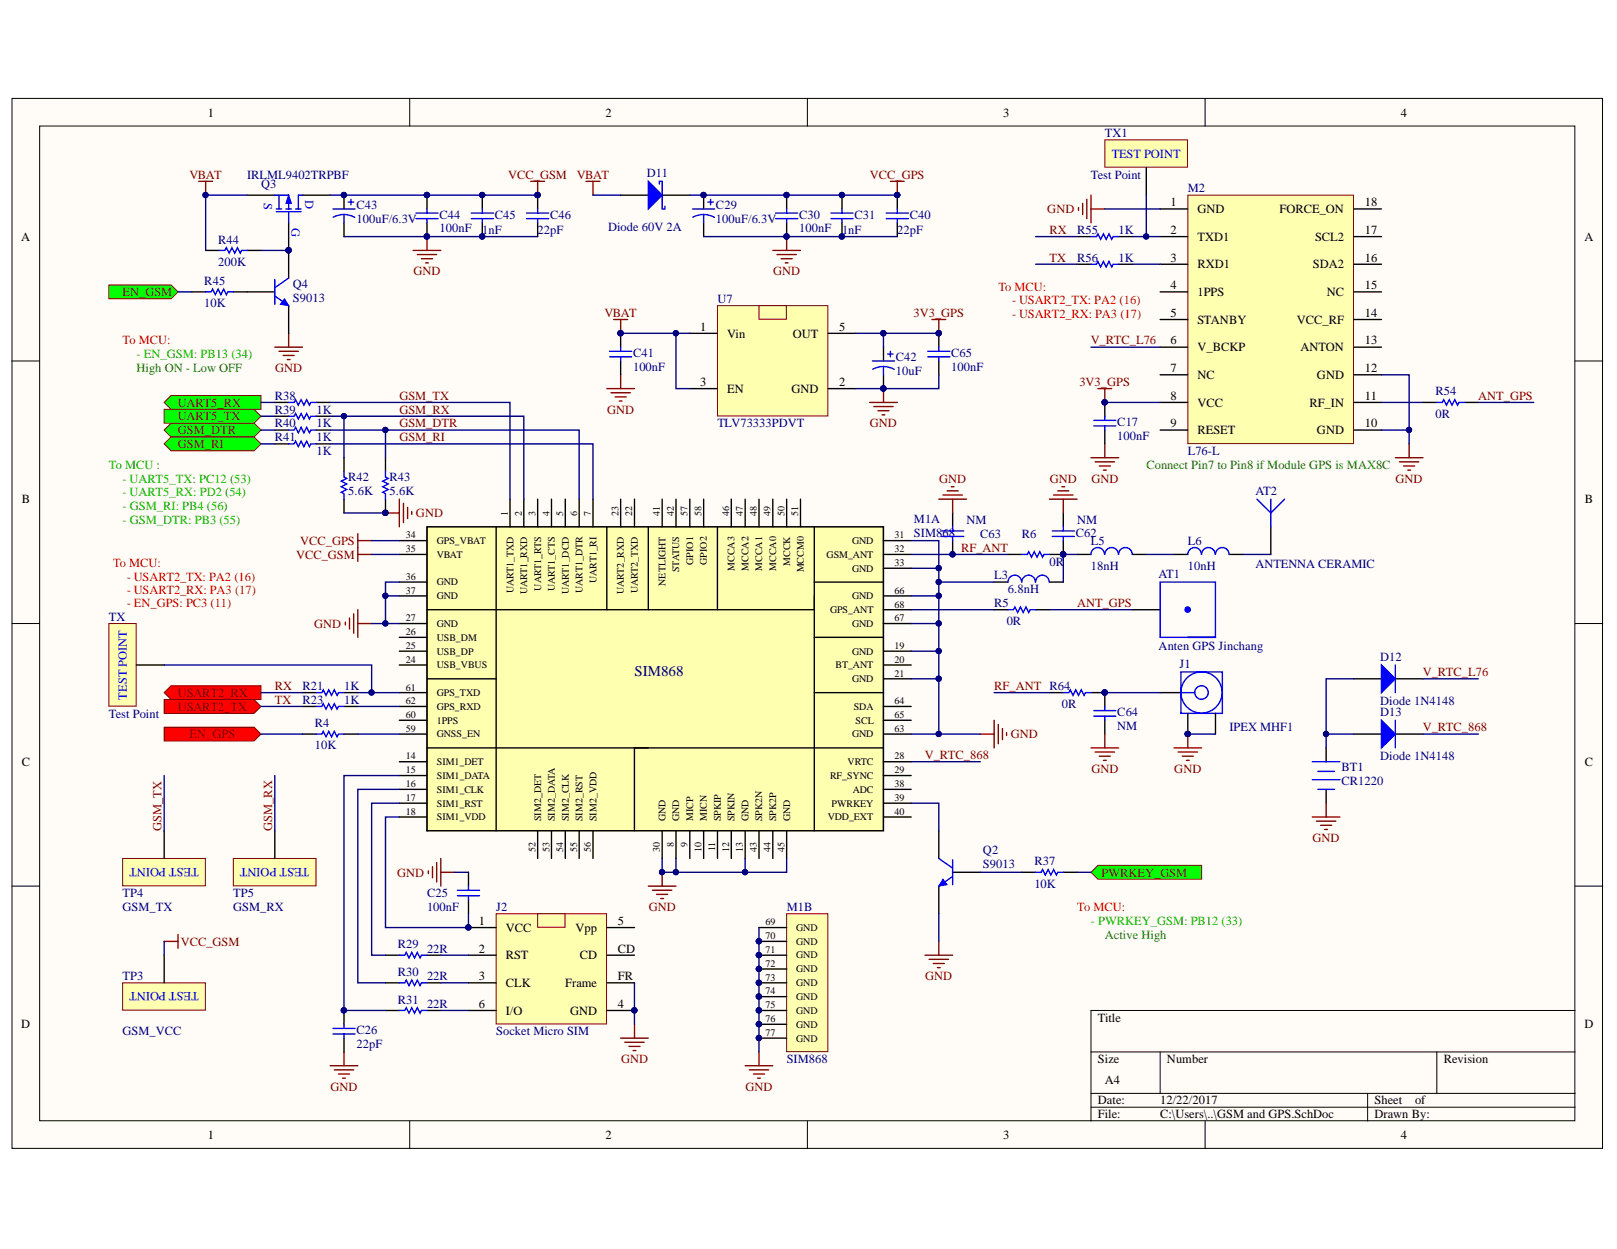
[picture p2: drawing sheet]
<svg xmlns="http://www.w3.org/2000/svg" width="279mm" height="216mm" viewBox="0 0 279 216" stroke-linecap="round" stroke-linejoin="round" font-family="sans-serif">
<defs><g id="words">
<text font-size="2.6" fill="#000080" x="109.6" y="116.8">SIM868</text>
<g font-size="2.2">
<text x="35.9" y="20.1">1</text>
<text x="104.6" y="20.1">2</text>
<text x="173.3" y="20.1">3</text>
<text x="242.1" y="20.1">4</text>
<text x="202.2" y="35.7">1</text>
<text x="235.8" y="35.7">18</text>
<text x="3.7" y="41.6">A</text>
<text x="202.2" y="40.4">2</text>
<text x="206.9" y="36.8">GND</text>
<text x="206.9" y="41.6">TXD1</text>
<text x="221.1" y="36.8">FORCE_ON</text>
<text x="227.2" y="41.6">SCL2</text>
<text x="235.8" y="40.4">17</text>
<text x="273.8" y="41.6">A</text>
<text x="202.2" y="45.2">3</text>
<text x="206.9" y="46.4">RXD1</text>
<text x="226.8" y="46.4">SDA2</text>
<text x="235.8" y="45.2">16</text>
<text x="202.2" y="50">4</text>
<text x="206.9" y="51.2">1PPS</text>
<text x="229.3" y="51.2">NC</text>
<text x="235.8" y="50">15</text>
<text x="121" y="57.2">1</text>
<text x="125.7" y="58.3">Vin</text>
<text x="137" y="58.3">OUT</text>
<text x="145" y="57.2">5</text>
<text x="202.2" y="54.8">5</text>
<text x="202.2" y="59.5">6</text>
<text x="206.9" y="56">STANBY</text>
<text x="224.1" y="56">VCC_RF</text>
<text x="235.8" y="59.5">13</text>
<text x="235.8" y="54.8">14</text>
<text x="202.2" y="64.3">7</text>
<text x="206.9" y="60.8">V_BCKP</text>
<text x="206.9" y="65.5">NC</text>
<text x="224.7" y="60.8">ANTON</text>
<text x="227.6" y="65.5">GND</text>
<text x="235.8" y="64.3">12</text>
<text x="121" y="66.7">3</text>
<text x="125.7" y="67.9">EN</text>
<text x="136.7" y="67.9">GND</text>
<text x="145" y="66.7">2</text>
<text x="202.2" y="69.1">8</text>
<text x="206.9" y="70.3">VCC</text>
<text x="226.2" y="70.3">RF_IN</text>
<text x="235.8" y="69.1">11</text>
<text x="202.2" y="73.9">9</text>
<text x="206.9" y="75.1">RESET</text>
<text x="227.6" y="75.1">GND</text>
<text x="235.8" y="73.9">10</text>
<text x="3.8" y="87">B</text>
<text x="273.9" y="87">B</text>
<text x="3.8" y="132.4">C</text>
<text x="273.9" y="132.4">C</text>
<text x="82.7" y="159.9">1</text>
<text x="87.4" y="161.1">VCC</text>
<text x="99.4" y="161.1">Vpp</text>
<text x="106.8" y="159.9">5</text>
<text x="82.7" y="164.7">2</text>
<text x="87.4" y="165.8">RST</text>
<text x="100.2" y="165.8">CD</text>
<text x="106.8" y="164.7">CD</text>
<text x="82.7" y="169.4">3</text>
<text x="87.4" y="170.6">CLK</text>
<text x="97.7" y="170.6">Frame</text>
<text x="106.8" y="169.4">FR</text>
<text x="3.7" y="177.8">D</text>
<text x="82.7" y="174.2">6</text>
<text x="87.4" y="175.4">I/O</text>
<text x="98.5" y="175.4">GND</text>
<text x="106.8" y="174.2">4</text>
<text x="189.7" y="176.6">Title</text>
<text x="273.8" y="177.8">D</text>
<text x="189.7" y="183.8">Size</text>
<text x="201.6" y="183.8">Number</text>
<text x="249.5" y="183.8">Revision</text>
<text x="189.7" y="190.9">Date:</text>
<text x="190.9" y="187.4">A4</text>
<text x="200.5" y="190.9">12/22/2017</text>
<text x="237.5" y="190.9">Sheet</text>
<text x="244.5" y="190.9">of</text>
<text x="35.9" y="196.9">1</text>
<text x="104.6" y="196.9">2</text>
<text x="173.3" y="196.9">3</text>
<text x="189.7" y="193.3">File:</text>
<text x="200.5" y="193.3">C:\Users\..\GSM and GPS.SchDoc</text>
<text x="237.5" y="193.3">Drawn By:</text>
<text x="242.1" y="196.9">4</text>
</g>
<g font-size="2.2" fill="#000080">
<text x="190.9" y="23.7">TX1</text>
<text x="42.7" y="30.9">IRLML9402TRPBF</text>
<text x="45.1" y="32.6">Q3</text>
<text x="111.8" y="30.6">D11</text>
<text x="188.5" y="30.9">Test Point</text>
<text x="205.2" y="33.2">M2</text>
<text x="61.6" y="38.5">100uF/6.3V</text>
<text x="61.6" y="36.1">C43</text>
<text x="75.9" y="40.2">100nF</text>
<text x="75.9" y="37.8">C44</text>
<text x="83.3" y="40.4">1nF</text>
<text x="85.5" y="37.8">C45</text>
<text x="92.9" y="40.4">22pF</text>
<text x="95" y="37.8">C46</text>
<text x="105.1" y="40">Diode 60V 2A</text>
<text x="123.7" y="38.5">100uF/6.3V</text>
<text x="123.7" y="36.1">C29</text>
<text x="138.1" y="40.2">100nF</text>
<text x="138.1" y="37.8">C30</text>
<text x="145.5" y="40.4">1nF</text>
<text x="147.6" y="37.8">C31</text>
<text x="155" y="40.4">22pF</text>
<text x="157.2" y="37.8">C40</text>
<text x="186.1" y="40.4">R55</text>
<text x="193.3" y="40.4">1K</text>
<text x="37.7" y="45.9">200K</text>
<text x="37.7" y="42.1">R44</text>
<text x="186.1" y="45.2">R56</text>
<text x="193.3" y="45.2">1K</text>
<text x="35.3" y="53.1">10K</text>
<text x="35.3" y="49.3">R45</text>
<text x="50.6" y="49.8">Q4</text>
<text x="50.6" y="52.1">S9013</text>
<text x="124" y="52.4">U7</text>
<text x="109.4" y="64.1">100nF</text>
<text x="109.4" y="61.7">C41</text>
<text x="154.8" y="64.8">10uF</text>
<text x="154.8" y="62.4">C42</text>
<text x="164.3" y="64.1">100nF</text>
<text x="164.3" y="61.7">C65</text>
<text x="47.5" y="69.1">R38</text>
<text x="47.5" y="71.5">R39</text>
<text x="54.7" y="71.5">1K</text>
<text x="248" y="68.4">R54</text>
<text x="47.5" y="73.9">R40</text>
<text x="47.5" y="76.3">R41</text>
<text x="54.7" y="73.9">1K</text>
<text x="54.7" y="76.3">1K</text>
<text x="124" y="73.9">TLV73333PDVT</text>
<text x="193.1" y="76">100nF</text>
<text x="193.1" y="73.6">C17</text>
<text x="248" y="72.2">0R</text>
<text x="54.7" y="78.7">1K</text>
<text x="60.2" y="83.2">R42</text>
<text x="67.3" y="83.2">R43</text>
<text x="205.2" y="78.7">L76-L</text>
<text x="60.2" y="85.6">5.6K</text>
<text x="67.3" y="85.6">5.6K</text>
<text x="216.9" y="85.6">AT2</text>
<text x="157.9" y="90.4">M1A</text>
<text x="157.9" y="92.7">SIM868</text>
<text x="167" y="90.6">NM</text>
<text x="169.4" y="93">C63</text>
<text x="176.6" y="93">R6</text>
<text x="185.9" y="92.7">C62</text>
<text x="186.1" y="90.6">NM</text>
<text x="188.5" y="94.2">L5</text>
<text x="205.2" y="94.2">L6</text>
<text x="171.8" y="100.1">L3</text>
<text x="181.3" y="97.8">0R</text>
<text x="188.5" y="98.5">18nH</text>
<text x="200.2" y="99.9">AT1</text>
<text x="205.2" y="98.5">10nH</text>
<text x="216.9" y="98.2">ANTENNA CERAMIC</text>
<text x="18.8" y="107.3">TX</text>
<text x="171.8" y="104.9">R5</text>
<text x="174.2" y="102.5">6.8nH</text>
<text x="173.9" y="108">0R</text>
<text x="200.2" y="112.4">Anten GPS Jinchang</text>
<text x="52.3" y="119.3">R21</text>
<text x="59.4" y="119.3">1K</text>
<text x="203.8" y="115.4">J1</text>
<text x="238.5" y="114.3">D12</text>
<text x="18.8" y="124.1">Test Point</text>
<text x="52.3" y="121.6">R23</text>
<text x="54.4" y="125.7">R4</text>
<text x="59.4" y="121.6">1K</text>
<text x="183.5" y="122.4">0R</text>
<text x="193.1" y="123.8">C64</text>
<text x="238.5" y="121.9">Diode 1N4148</text>
<text x="238.5" y="123.8">D13</text>
<text x="54.4" y="129.5">10K</text>
<text x="193.1" y="126.2">NM</text>
<text x="212.4" y="126.4">IPEX MHF1</text>
<text x="238.5" y="131.5">Diode 1N4148</text>
<text x="231.8" y="133.4">BT1</text>
<text x="231.8" y="135.8">CR1220</text>
<text x="169.8" y="147.7">Q2</text>
<text x="178.7" y="149.6">R37</text>
<text x="21.2" y="155.1">TP4</text>
<text x="40.3" y="155.1">TP5</text>
<text x="73.8" y="155.1">C25</text>
<text x="169.8" y="150.1">S9013</text>
<text x="178.7" y="153.4">10K</text>
<text x="21.2" y="157.5">GSM_TX</text>
<text x="40.3" y="157.5">GSM_RX</text>
<text x="73.8" y="157.5">100nF</text>
<text x="85.7" y="157.5">J2</text>
<text x="135.9" y="157.5">M1B</text>
<text x="68.7" y="163.9">R29</text>
<text x="73.8" y="164.7">22R</text>
<text x="21.2" y="169.4">TP3</text>
<text x="68.7" y="168.7">R30</text>
<text x="68.7" y="173.5">R31</text>
<text x="73.8" y="169.4">22R</text>
<text x="21.2" y="179">GSM_VCC</text>
<text x="61.6" y="178.7">C26</text>
<text x="73.8" y="174.2">22R</text>
<text x="85.7" y="179">Socket Micro SIM</text>
<text x="61.6" y="181.1">22pF</text>
<text x="135.9" y="183.8">SIM868</text>
</g>
<g font-size="2.2" fill="#00f">
<text x="192.1" y="27.3">TEST POINT</text>
<text x="45.6" y="35" transform="rotate(90 45.6 35)">S</text>
<text x="52.7" y="34.6" transform="rotate(90 52.7 34.6)">D</text>
<text x="50.4" y="39.4" transform="rotate(90 50.4 39.4)">G</text>
<text x="21.9" y="120.9" transform="rotate(-90 21.9 120.9)">TEST POINT</text>
<text x="34.3" y="150" transform="rotate(-180 34.3 150)">TEST POINT</text>
<text x="53.4" y="150" transform="rotate(-180 53.4 150)">TEST POINT</text>
<text x="34.3" y="171.6" transform="rotate(-180 34.3 171.6)">TEST POINT</text>
</g>
<g font-size="2.2" fill="#800000">
<text x="32.7" y="30.9">VBAT</text>
<text x="87.8" y="30.9">VCC_GSM</text>
<text x="99.7" y="30.9">VBAT</text>
<text x="150.3" y="30.9">VCC_GPS</text>
<text x="181" y="36.8">GND</text>
<text x="181.3" y="40.4">RX</text>
<text x="71.5" y="47.6">GND</text>
<text x="133.6" y="47.6">GND</text>
<text x="181.3" y="45.2">TX</text>
<text x="21.2" y="51.2">EN_GSM</text>
<text x="104.4" y="54.8">VBAT</text>
<text x="157.8" y="54.8">3V3_GPS</text>
<text x="188.5" y="59.5">V_RTC_L76</text>
<text x="47.5" y="64.3">GND</text>
<text x="30.7" y="70.3">UART5_RX</text>
<text x="69" y="69.1">GSM_TX</text>
<text x="69" y="71.5">GSM_RX</text>
<text x="104.9" y="71.5">GND</text>
<text x="186.5" y="66.7">3V3_GPS</text>
<text x="255.4" y="69.1">ANT_GPS</text>
<text x="30.7" y="75.1">GSM_DTR</text>
<text x="30.7" y="77.4">GSM_RI</text>
<text x="30.7" y="72.7">UART5_TX</text>
<text x="69" y="73.9">GSM_DTR</text>
<text x="69" y="76.3">GSM_RI</text>
<text x="150.3" y="73.9">GND</text>
<text x="162.3" y="83.4">GND</text>
<text x="181.4" y="83.4">GND</text>
<text x="188.6" y="83.4">GND</text>
<text x="241.1" y="83.4">GND</text>
<text x="71.9" y="89.4">GND</text>
<text x="51.9" y="94.2">VCC_GPS</text>
<text x="166.1" y="95.4">RF_ANT</text>
<text x="51.2" y="96.5">VCC_GSM</text>
<text x="186.1" y="104.9">ANT_GPS</text>
<text x="54.3" y="108.5">GND</text>
<text x="47.5" y="119.3">RX</text>
<text x="171.8" y="119.3">RF_ANT R64</text>
<text x="245.9" y="116.9">V_RTC_L76</text>
<text x="30.7" y="122.8">USART2_TX</text>
<text x="30.7" y="120.5">USART2_RX</text>
<text x="47.5" y="121.6">TX</text>
<text x="32.8" y="127.6">EN_GPS</text>
<text x="159.8" y="131.2">V_RTC_868</text>
<text x="174.7" y="127.6">GND</text>
<text x="245.9" y="126.4">V_RTC_868</text>
<text x="188.6" y="133.6">GND</text>
<text x="202.9" y="133.6">GND</text>
<text x="27.9" y="143.6" transform="rotate(-90 27.9 143.6)">GSM_TX</text>
<text x="47" y="143.6" transform="rotate(-90 47 143.6)">GSM_RX</text>
<text x="226.8" y="145.5">GND</text>
<text x="68.6" y="151.5">GND</text>
<text x="190.4" y="151.5">PWRKEY_GSM</text>
<text x="112.1" y="157.5">GND</text>
<text x="31.2" y="163.4">VCC_GSM</text>
<text x="159.9" y="169.4">GND</text>
<text x="107.3" y="183.8">GND</text>
<text x="57.1" y="188.5">GND</text>
<text x="128.8" y="188.5">GND</text>
</g>
<g font-size="2.2" fill="#f00">
<text x="172.5" y="50.2">To MCU:</text>
<text x="174.9" y="52.6">- USART2_TX: PA2 (16)</text>
<text x="21.2" y="59.5">To MCU:</text>
<text x="174.9" y="55">- USART2_RX: PA3 (17)</text>
<text x="19.5" y="98">To MCU:</text>
<text x="21.9" y="100.4">- USART2_TX: PA2 (16)</text>
<text x="21.9" y="102.8">- USART2_RX: PA3 (17)</text>
<text x="21.9" y="104.9">- EN_GPS: PC3 (11)</text>
<text x="186.1" y="157.5">To MCU:</text>
</g>
<g font-size="2.2" fill="#008000">
<text x="23.6" y="64.3">High ON - Low OFF</text>
<text x="198.1" y="81">Connect Pin7 to Pin8 if Module GPS is MAX8C</text>
<text x="190.9" y="162.3">Active High</text>
</g>
<g font-size="2.2" fill="#00bf00">
<text x="23.6" y="61.9">- EN_GSM: PB13 (34)</text>
<text x="18.8" y="81">To MCU :</text>
<text x="21.2" y="83.4">- UART5_TX: PC12 (53)</text>
<text x="21.2" y="85.8">- UART5_RX: PD2 (54)</text>
<text x="21.2" y="88.2">- GSM_RI: PB4 (56)</text>
<text x="21.2" y="90.6">- GSM_DTR: PB3 (55)</text>
<text x="188.5" y="159.9">- PWRKEY_GSM: PB12 (33)</text>
</g>
<g font-size="1.7">
<text x="87.7" y="89.2" transform="rotate(-90 87.7 89.2)">1</text>
<text x="90.1" y="89.2" transform="rotate(-90 90.1 89.2)">2</text>
<text x="92.5" y="89.2" transform="rotate(-90 92.5 89.2)">3</text>
<text x="94.9" y="89.2" transform="rotate(-90 94.9 89.2)">4</text>
<text x="97.3" y="89.2" transform="rotate(-90 97.3 89.2)">5</text>
<text x="99.7" y="89.2" transform="rotate(-90 99.7 89.2)">6</text>
<text x="102.1" y="89.2" transform="rotate(-90 102.1 89.2)">7</text>
<text x="106.9" y="89.2" transform="rotate(-90 106.9 89.2)">23</text>
<text x="109.3" y="89.2" transform="rotate(-90 109.3 89.2)">22</text>
<text x="114" y="89.2" transform="rotate(-90 114 89.2)">41</text>
<text x="116.4" y="89.2" transform="rotate(-90 116.4 89.2)">42</text>
<text x="118.8" y="89.2" transform="rotate(-90 118.8 89.2)">57</text>
<text x="121.2" y="89.2" transform="rotate(-90 121.2 89.2)">58</text>
<text x="126" y="89.2" transform="rotate(-90 126 89.2)">46</text>
<text x="128.4" y="89.2" transform="rotate(-90 128.4 89.2)">47</text>
<text x="130.8" y="89.2" transform="rotate(-90 130.8 89.2)">48</text>
<text x="133.1" y="89.2" transform="rotate(-90 133.1 89.2)">49</text>
<text x="135.6" y="89.2" transform="rotate(-90 135.6 89.2)">50</text>
<text x="137.9" y="89.2" transform="rotate(-90 137.9 89.2)">51</text>
<text x="70.1" y="93.1">34</text>
<text x="70.1" y="95.4">35</text>
<text x="75.5" y="94.1">GPS_VBAT</text>
<text x="147.2" y="94.1">GND</text>
<text x="154.6" y="93.1">31</text>
<text x="154.6" y="95.4">32</text>
<text x="70.1" y="100.2">36</text>
<text x="75.5" y="96.4">VBAT</text>
<text x="75.5" y="101.2">GND</text>
<text x="103" y="100.8" transform="rotate(-90 103 100.8)">UART1_RI</text>
<text x="115" y="101.3" transform="rotate(-90 115 101.3)">NETLIGHT</text>
<text x="117.4" y="98.9" transform="rotate(-90 117.4 98.9)">STATUS</text>
<text x="119.8" y="97.6" transform="rotate(-90 119.8 97.6)">GPIO1</text>
<text x="122.2" y="97.6" transform="rotate(-90 122.2 97.6)">GPIO2</text>
<text x="126.9" y="98.7" transform="rotate(-90 126.9 98.7)">MCCA3</text>
<text x="129.3" y="98.7" transform="rotate(-90 129.3 98.7)">MCCA2</text>
<text x="131.7" y="98.7" transform="rotate(-90 131.7 98.7)">MCCA1</text>
<text x="134.1" y="98.7" transform="rotate(-90 134.1 98.7)">MCCA0</text>
<text x="136.5" y="97.8" transform="rotate(-90 136.5 97.8)">MCCK</text>
<text x="138.9" y="99" transform="rotate(-90 138.9 99)">MCCM0</text>
<text x="142.8" y="96.4">GSM_ANT</text>
<text x="147.2" y="98.8">GND</text>
<text x="154.6" y="97.9">33</text>
<text x="70.1" y="107.4">27</text>
<text x="70.1" y="102.6">37</text>
<text x="75.5" y="103.6">GND</text>
<text x="88.7" y="102.6" transform="rotate(-90 88.7 102.6)">UART1_TXD</text>
<text x="91.1" y="102.7" transform="rotate(-90 91.1 102.7)">UART1_RXD</text>
<text x="93.5" y="102.1" transform="rotate(-90 93.5 102.1)">UART1_RTS</text>
<text x="95.9" y="102.2" transform="rotate(-90 95.9 102.2)">UART1_CTS</text>
<text x="98.3" y="102.7" transform="rotate(-90 98.3 102.7)">UART1_DCD</text>
<text x="100.7" y="102.5" transform="rotate(-90 100.7 102.5)">UART1_DTR</text>
<text x="107.8" y="102.7" transform="rotate(-90 107.8 102.7)">UART2_RXD</text>
<text x="110.2" y="102.6" transform="rotate(-90 110.2 102.6)">UART2_TXD</text>
<text x="143.4" y="106">GPS_ANT</text>
<text x="147.2" y="103.6">GND</text>
<text x="154.6" y="102.6">66</text>
<text x="154.6" y="107.4">67</text>
<text x="154.6" y="105">68</text>
<text x="70.1" y="112.2">25</text>
<text x="70.1" y="109.8">26</text>
<text x="75.5" y="113.2">USB_DP</text>
<text x="75.5" y="110.7">USB_DM</text>
<text x="75.5" y="108.4">GND</text>
<text x="147.2" y="113.2">GND</text>
<text x="147.2" y="108.4">GND</text>
<text x="154.6" y="112.2">19</text>
<text x="70.1" y="114.6">24</text>
<text x="70.1" y="119.4">61</text>
<text x="75.5" y="115.5">USB_VBUS</text>
<text x="144.3" y="115.5">BT_ANT</text>
<text x="147.2" y="117.9">GND</text>
<text x="154.6" y="114.6">20</text>
<text x="154.6" y="117">21</text>
<text x="70.1" y="124.1">60</text>
<text x="70.1" y="121.7">62</text>
<text x="75.5" y="125.1">1PPS</text>
<text x="75.5" y="120.3">GPS_TXD</text>
<text x="75.5" y="122.7">GPS_RXD</text>
<text x="147.5" y="122.7">SDA</text>
<text x="147.8" y="125.1">SCL</text>
<text x="154.6" y="121.7">64</text>
<text x="154.6" y="124.1">65</text>
<text x="70.1" y="131.3">14</text>
<text x="70.1" y="126.5">59</text>
<text x="75.5" y="127.5">GNSS_EN</text>
<text x="147.2" y="127.5">GND</text>
<text x="154.6" y="131.3">28</text>
<text x="154.6" y="126.5">63</text>
<text x="70.1" y="133.7">15</text>
<text x="70.1" y="136.1">16</text>
<text x="75.5" y="132.3">SIM1_DET</text>
<text x="75.5" y="134.7">SIM1_DATA</text>
<text x="75.5" y="137">SIM1_CLK</text>
<text x="143.4" y="134.7">RF_SYNC</text>
<text x="146.5" y="132.3">VRTC</text>
<text x="147.4" y="137">ADC</text>
<text x="154.6" y="133.7">29</text>
<text x="154.6" y="136.1">38</text>
<text x="70.1" y="138.5">17</text>
<text x="70.1" y="140.8">18</text>
<text x="75.5" y="139.4">SIM1_RST</text>
<text x="75.5" y="141.8">SIM1_VDD</text>
<text x="93.5" y="141.9" transform="rotate(-90 93.5 141.9)">SIM2_DET</text>
<text x="95.9" y="141.9" transform="rotate(-90 95.9 141.9)">SIM2_DATA</text>
<text x="98.3" y="141.9" transform="rotate(-90 98.3 141.9)">SIM2_CLK</text>
<text x="100.7" y="141.9" transform="rotate(-90 100.7 141.9)">SIM2_RST</text>
<text x="103" y="141.9" transform="rotate(-90 103 141.9)">SIM2_VDD</text>
<text x="115" y="141.9" transform="rotate(-90 115 141.9)">GND</text>
<text x="117.4" y="141.9" transform="rotate(-90 117.4 141.9)">GND</text>
<text x="119.8" y="141.9" transform="rotate(-90 119.8 141.9)">MICP</text>
<text x="122.2" y="141.9" transform="rotate(-90 122.2 141.9)">MICN</text>
<text x="124.6" y="141.9" transform="rotate(-90 124.6 141.9)">SPKIP</text>
<text x="126.9" y="141.9" transform="rotate(-90 126.9 141.9)">SPKIN</text>
<text x="129.3" y="141.9" transform="rotate(-90 129.3 141.9)">GND</text>
<text x="131.7" y="141.9" transform="rotate(-90 131.7 141.9)">SPK2N</text>
<text x="134.1" y="141.9" transform="rotate(-90 134.1 141.9)">SPK2P</text>
<text x="136.5" y="141.9" transform="rotate(-90 136.5 141.9)">GND</text>
<text x="143" y="141.8">VDD_EXT</text>
<text x="143.7" y="139.4">PWRKEY</text>
<text x="154.6" y="138.5">39</text>
<text x="154.6" y="140.8">40</text>
<text x="92.5" y="147.3" transform="rotate(-90 92.5 147.3)">52</text>
<text x="94.9" y="147.3" transform="rotate(-90 94.9 147.3)">53</text>
<text x="97.3" y="147.3" transform="rotate(-90 97.3 147.3)">54</text>
<text x="99.7" y="147.3" transform="rotate(-90 99.7 147.3)">55</text>
<text x="102.1" y="147.3" transform="rotate(-90 102.1 147.3)">56</text>
<text x="114" y="147.3" transform="rotate(-90 114 147.3)">30</text>
<text x="116.4" y="146.4" transform="rotate(-90 116.4 146.4)">8</text>
<text x="118.8" y="146.4" transform="rotate(-90 118.8 146.4)">9</text>
<text x="121.2" y="147.3" transform="rotate(-90 121.2 147.3)">10</text>
<text x="123.6" y="147.2" transform="rotate(-90 123.6 147.2)">11</text>
<text x="126" y="147.3" transform="rotate(-90 126 147.3)">12</text>
<text x="128.4" y="147.3" transform="rotate(-90 128.4 147.3)">13</text>
<text x="130.8" y="147.3" transform="rotate(-90 130.8 147.3)">43</text>
<text x="133.1" y="147.3" transform="rotate(-90 133.1 147.3)">44</text>
<text x="135.6" y="147.3" transform="rotate(-90 135.6 147.3)">45</text>
<text x="132.3" y="160">69</text>
<text x="137.6" y="160.9">GND</text>
<text x="132.3" y="162.3">70</text>
<text x="132.3" y="164.8">71</text>
<text x="132.3" y="167.1">72</text>
<text x="137.6" y="163.3">GND</text>
<text x="137.6" y="165.7">GND</text>
<text x="132.3" y="169.5">73</text>
<text x="132.3" y="171.9">74</text>
<text x="137.6" y="168.1">GND</text>
<text x="137.6" y="170.5">GND</text>
<text x="137.6" y="172.9">GND</text>
<text x="132.3" y="174.3">75</text>
<text x="132.3" y="176.7">76</text>
<text x="132.3" y="179.1">77</text>
<text x="137.6" y="175.2">GND</text>
<text x="137.6" y="177.6">GND</text>
<text x="137.6" y="180">GND</text>
</g>
</g></defs>
<g fill="#fffcf8" stroke="#000" stroke-width=".17">
<path d="M2.1 17h274.8v181.5h-274.8z"/>
<path d="M6.9 21.8h265.2v171.9h-265.2z"/>
</g>
<g fill="none" stroke="#000" stroke-width=".17">
<path d="M70.8 17v4.8M139.5 17v4.8M208.2 17v4.8M2.1 62.4h4.8M272.2 62.4h4.7M2.1 107.8h4.8M272.2 107.8h4.7M2.1 153.2h4.8M272.2 153.2h4.7M272.2 174.7h-83.7v19.1M70.8 193.8v4.8M139.5 193.8v4.8"/>
<path d="M188.5 181.8h83.7M188.5 189h83.7M188.5 191.4h83.7M200.5 181.8v7.2M208.2 193.8v4.8M236.3 189v4.8M248.3 181.8v7.2"/>
</g>
<g fill="#f00" stroke="#800000" stroke-width=".17">
<path d="M28.4 120.9h15.5l1.2 1.2-1.2 1.2h-15.5z" fill-rule="evenodd"/>
<path d="M28.4 119.7l1.2-1.2h15.5v2.4h-15.5z" fill-rule="evenodd"/>
</g>
<path d="M52.3 119.7h2.4M59.4 119.7h2.4M171.8 105.4h2.4M178.9 105.4h2.4M52.3 122.1h2.4M59.4 122.1h2.4" fill="none" stroke="#000" stroke-width=".24"/>
<path d="M54.7 119.7h.9l.3-.5 .4 1 .5-1 .5 1 .5-1 .4 1 .3-.5h.9M174.2 105.4h.9l.3-.5 .4 1 .5-1 .5 1 .5-1 .5 1 .2-.5h.9M54.7 122.1h.9l.3-.5 .4 1 .5-1 .5 1 .5-1 .4 1 .3-.5h.9" fill="none" stroke="#00f" stroke-width=".24"/>
<path d="M18.8 107.8h4.7v14.3h-4.7z" fill="#ffffb0" stroke="#800000" stroke-width=".17"/>
<path d="M23.6 114.9h4.8" fill="none" stroke="#000" stroke-width=".24"/>
<path d="M91.7 31.3h2.4M92.9 31.3v2.4M49.9 57.6v2.4M71.4 43.3h4.8M72.1 44h3.4M72.8 44.7h1.9M73.5 45.4h.5M73.8 40.9v2.4M47.5 60h4.8M48.2 60.7h3.3M48.9 61.4h1.9M49.6 62.2h.5" fill="none" stroke="#800000" stroke-width=".24"/>
<g fill="#000080" stroke="#000080" stroke-width=".17">
<circle cx="92.9" cy="33.7" r=".45"/>
<circle cx="73.8" cy="40.9" r=".45"/>
</g>
<path d="M18.8 49.3h10.8l1.2 1.2-1.2 1.1h-10.8z" fill-rule="evenodd" fill="#0f0" stroke="#800000" stroke-width=".17"/>
<g fill="none" stroke="#800000" stroke-width=".24">
<path d="M66.6 88.7h2.4M69 86.3v4.8M69.7 87v3.3M70.4 87.7v1.9M71.1 88.4v.5M74 150.5v.5M74.7 149.8v1.9M75.5 149.1v3.4M76.2 148.4v4.8M76.2 150.8h2.4M107.2 179.4h4.8M109.6 177.1v2.3"/>
<path d="M108 180.2h3.3M108.7 180.9h1.9M109.4 181.6h.5"/>
</g>
<circle cx="66.6" cy="88.6" r=".45" fill="#000080" stroke="#000080" stroke-width=".17"/>
<g fill="#0f0" stroke="#800000" stroke-width=".17">
<path d="M28.4 74.3l1.2-1.2h14.3l1.2 1.2-1.2 1.2h-14.3z" fill-rule="evenodd"/>
<path d="M28.4 76.7l1.2-1.2h14.3l1.2 1.2-1.2 1.2h-14.3z" fill-rule="evenodd"/>
</g>
<path d="M159.8 165.1h4.8M160.5 165.8h3.4M161.3 166.5h1.9M162 167.3h.5M162.2 162.7v2.4" fill="none" stroke="#800000" stroke-width=".24"/>
<path d="M188.5 150.8l1.2-1.2h17.9v2.4h-17.9z" fill-rule="evenodd" fill="#0f0" stroke="#800000" stroke-width=".17"/>
<path d="M34.3 31.3h2.4M35.5 31.3v2.4M57 184.2h4.8M57.8 184.9h3.3M58.5 185.7h1.9M59.2 186.4h.5M59.4 181.8v2.4" fill="none" stroke="#800000" stroke-width=".24"/>
<circle cx="35.5" cy="33.7" r=".45" fill="#000080" stroke="#000080" stroke-width=".17"/>
<path d="M21.2 169.9h14.3v4.7h-14.3z" fill="#ffffb0" stroke="#800000" stroke-width=".17"/>
<path d="M28.4 165.1v4.8" fill="none" stroke="#000" stroke-width=".24"/>
<path d="M21.2 148.4h14.3v4.7h-14.3z" fill="#ffffb0" stroke="#800000" stroke-width=".17"/>
<path d="M28.4 143.6v4.8" fill="none" stroke="#000" stroke-width=".24"/>
<path d="M40.3 148.4h14.3v4.7h-14.3z" fill="#ffffb0" stroke="#800000" stroke-width=".17"/>
<path d="M42.7 33.7h4.8M49.9 38.5v4.8M52.3 33.7h4.7M47.5 143.6v4.8" fill="none" stroke="#000" stroke-width=".24"/>
<path d="M28.4 162.7h2.4M30.8 161.5v2.4" fill="none" stroke="#800000" stroke-width=".24"/>
<circle cx="49.9" cy="43.3" r=".45" fill="#000080" stroke="#000080" stroke-width=".17"/>
<path d="M47.5 33.7h2.4v2.4M47.7 36.6h4.3M47.7 36.1h1M48.2 33.7v2.4M49.4 36.1h1M49.9 36.6v1.9M51.1 36.1h.9M51.5 33.7v2.4" fill="none" stroke="#00f" stroke-width=".24"/>
<path d="M49.9 33.7l.5 1.5h-1z" fill="#00f"/>
<path d="M49.9 33.7l.5 1.5h-1z" fill="none" stroke="#00f" stroke-width=".17"/>
<g fill="none" stroke="#00f" stroke-width=".24">
<path d="M51.5 33.7h.8M57.5 36.1h3.8M59.4 37.1l1.2 .2 .7 .3M59.4 37.1l-.7 .1-1.1 .4M59.4 37.1v1.4M60.2 34.9h.9M60.6 34.4v1M71.9 37.8h3.8M71.9 36.8h3.8M73.8 36.1v.7M73.8 37.8v.7M81.4 37.8h3.9"/>
<path d="M81.4 36.8h3.9M83.3 36.1v.7M83.3 37.8v.7M91 37.8h3.8M91 36.8h3.8M92.9 36.1v.7M92.9 37.8v.7M37.9 43.3h1l.2-.5 .5 1 .5-1 .5 1 .4-1 .5 1 .2-.5h1M49.9 69.6h.9l.3-.5 .4 .9 .5-.9 .5 .9 .5-.9 .5 .9 .2-.4h1M49.9 72h.9l.3-.5 .4 .9 .5-.9 .5 .9 .5-.9 .5 .9 .2-.4h1M49.9 74.3h.9l.3-.4 .4 .9 .5-.9 .5 .9 .5-.9 .5 .9 .2-.5h1M49.9 76.7h.9l.3-.4 .4 .9 .5-.9 .5 .9 .5-.9 .5 .9 .2-.5h1"/>
<path d="M59.4 81.5v1l.5 .2-.9 .5 .9 .5-.9 .4 .9 .5-.9 .5 .4 .2v1M66.6 81.5v1l.5 .2-1 .5 1 .5-1 .4 1 .5-1 .5 .5 .2v1M79 154.8h3.9M79 153.9h3.9M80.9 153.2v.7M80.9 154.8v.8M162.2 148.4l2.4 1.7M164.6 151.5l-2.4 1.7M164.6 148.6v4.3M57.5 178.7h3.8M57.5 177.8h3.8M59.4 177.1v.7"/>
<path d="M59.4 178.7v.7M69 165.1h1l.2-.5 .5 1 .4-1 .5 1 .5-1 .5 1 .2-.5h1M69 169.9h1l.2-.5 .5 1 .4-1 .5 1 .5-1 .5 1 .2-.5h1M69 174.7h1l.2-.5 .5 .9 .4-.9 .5 .9 .5-.9 .5 .9 .2-.4h1"/>
</g>
<g fill="#000080" stroke="#000080" stroke-width=".17">
<circle cx="49.9" cy="43.3" r=".45"/>
<circle cx="73.8" cy="33.7" r=".45"/>
<circle cx="73.8" cy="40.9" r=".45"/>
<circle cx="59.4" cy="33.7" r=".45"/>
<circle cx="66.6" cy="88.6" r=".45"/>
<circle cx="59.4" cy="174.6" r=".45"/>
<circle cx="83.3" cy="33.7" r=".45"/>
<circle cx="83.3" cy="40.9" r=".45"/>
<circle cx="92.9" cy="33.7" r=".45"/>
</g>
<g fill="none" stroke="#000" stroke-width=".24">
<path d="M59.4 33.7v2.4M59.4 38.5v2.4M73.8 33.7v2.4M73.8 38.5v2.4M83.3 33.7v2.4M83.3 38.5v2.4M92.9 33.7v2.4M92.9 38.5v2.4M35.5 43.3h2.4M42.7 43.3h2.4M47.5 69.6h2.4M47.5 72h2.4"/>
<path d="M47.5 74.3h2.4M47.5 76.7h2.4M54.7 69.6h2.3M54.7 72h2.3M54.7 74.3h2.3M54.7 76.7h2.3M59.4 79.1v2.4M66.6 79.1v2.4M59.4 86.3v2.4M66.6 86.3v2.4M80.9 150.8v2.4M80.9 155.6v2.3"/>
<path d="M162.2 143.6v4.8M162.2 153.2v4.7M164.6 150.8h4.8M59.4 174.7v2.4M59.4 179.4v2.4M66.6 165.1h2.4M66.6 169.9h2.4M66.6 174.7h2.4M73.8 165.1h2.4M73.8 169.9h2.4M73.8 174.7h2.4"/>
</g>
<path d="M162.9 152l.8 .9-1.5 .3z" fill="#00f"/>
<path d="M162.9 152l.8 .9-1.5 .3z" fill="none" stroke="#00f" stroke-width=".17"/>
<path d="M42.7 50.5h4.8M49.9 43.3v4.8M49.9 52.8v4.8M176.6 150.8h2.3M183.7 150.8h2.4" fill="none" stroke="#000" stroke-width=".24"/>
<path d="M47.5 51.2l2.4 1.6M47.5 48.3v4.3M49.9 48.1l-2.4 1.6M178.9 150.8h1l.2-.5 .5 1 .5-1 .5 1 .5-1 .4 1 .3-.5h.9" fill="none" stroke="#00f" stroke-width=".24"/>
<circle cx="49.9" cy="43.3" r=".45" fill="#000080" stroke="#000080" stroke-width=".17"/>
<path d="M49.2 51.6l.7 1.2-1.5-.2z" fill="#00f"/>
<path d="M49.2 51.6l.7 1.2-1.5-.2z" fill="none" stroke="#00f" stroke-width=".17"/>
<g fill="#000080" stroke="#000080" stroke-width=".17">
<circle cx="49.9" cy="43.3" r=".45"/>
<circle cx="135.9" cy="40.9" r=".45"/>
<circle cx="135.9" cy="33.7" r=".45"/>
</g>
<path d="M135.9 33.7v2.4M135.9 38.5v2.4M33.1 50.5h2.4M40.3 50.5h2.4" fill="none" stroke="#000" stroke-width=".24"/>
<path d="M134 36.8h3.8M134 37.8h3.8M135.9 36.1v.7M135.9 37.8v.7M35.5 50.5h1l.2-.5 .5 .9 .5-.9 .5 .9 .4-.9 .5 .9 .3-.4h.9" fill="none" stroke="#00f" stroke-width=".24"/>
<path d="M73.8 91.1h78.8v52.5h-78.8z" fill="#ffffb0" stroke="#800000" stroke-width=".17"/>
<g fill="none" stroke="#000" stroke-width=".24">
<path d="M69 93.5h4.8M69 95.8h4.8M73.8 91.1h78.9v52.5h-78.9zM85.7 91.1v52.5M88.1 86.3v4.8M90.5 86.3v4.8M92.9 86.3v4.8M95.3 86.3v4.8M97.7 86.3v4.8M100.1 86.3v4.8M102.5 86.3v4.8M104.9 91.1v14.3"/>
<path d="M107.2 86.3v4.8M109.6 86.3v4.8M112 91.1v14.3M114.4 86.3v4.8M116.8 86.3v4.8M119.2 86.3v4.8M121.6 86.3v4.8M124 91.1v14.3M126.4 86.3v4.8M128.8 86.3v4.8M131.1 86.3v4.8M133.5 86.3v4.8"/>
<path d="M135.9 86.3v4.8M138.3 86.3v4.8M140.7 91.1v14.3h-66.9M152.7 93.5h4.7M152.7 95.8h4.7M152.7 98.2h4.7M69 112.6h4.8M69 114.9h4.8M69 110.2h4.8M69 107.8h4.8M69 100.6h4.8M69 103h4.8"/>
<path d="M69 119.7h4.8M73.8 117.3h11.9M140.7 103v7.2h12M140.7 100.6h12M140.7 119.7h12M140.7 110.2v33.4M152.7 112.6h4.7M152.7 114.9h4.7M152.7 117.3h4.7M152.7 107.8h4.7M152.7 103h4.7M152.7 105.4h4.7"/>
<path d="M69 131.7h4.8M69 134.1h4.8M69 136.4h4.8M69 138.8h4.8M69 126.9h4.8M69 124.5h4.8M69 122.1h4.8M73.8 129.3h38.2M152.7 129.3h-43.1v14.3M152.7 131.7h4.7M152.7 134.1h4.7M152.7 136.4h4.7"/>
<path d="M152.7 138.8h4.7M152.7 126.9h4.7M152.7 124.5h4.7M152.7 122.1h4.7M69 141.2h4.8M92.9 143.6v4.8M95.3 143.6v4.8M97.7 143.6v4.8M100.1 143.6v4.8M102.5 143.6v4.8M114.4 143.6v4.8M116.8 143.6v4.8"/>
<path d="M119.2 143.6v4.8M121.6 143.6v4.8M124 143.6v4.8M126.4 143.6v4.8M128.8 143.6v4.8M131.1 143.6v4.8M133.5 143.6v4.8M135.9 143.6v4.8M152.7 141.2h4.7"/>
</g>
<path d="M135.9 157.9h7.1v23.9h-7.1z" fill="#ffffb0" stroke="#800000" stroke-width=".17"/>
<g fill="none" stroke="#000" stroke-width=".24">
<path d="M107.2 33.7h4.8M114.4 33.7h4.8M121.6 33.7v2.4M121.6 38.5v2.4M145.5 33.7v2.4M145.5 38.5v2.4M155 33.7v2.4M155 38.5v2.4M52.3 126.9h2.4M59.4 126.9h2.4M131.1 160.3h4.8M131.1 162.7h4.8"/>
<path d="M131.1 165.1h4.8M131.1 167.5h4.8M131.1 169.9h4.8M131.1 172.3h4.8M131.1 174.7h4.8M131.1 177.1h4.8M131.1 179.4h4.8"/>
</g>
<g fill="#000080" stroke="#000080" stroke-width=".17">
<circle cx="131.1" cy="162.7" r=".45"/>
<circle cx="131.1" cy="165.1" r=".45"/>
<circle cx="131.1" cy="167.5" r=".45"/>
<circle cx="131.1" cy="169.9" r=".45"/>
<circle cx="131.1" cy="172.3" r=".45"/>
<circle cx="131.1" cy="174.6" r=".45"/>
<circle cx="131.1" cy="177" r=".45"/>
<circle cx="131.1" cy="179.4" r=".45"/>
<circle cx="145.5" cy="33.7" r=".45"/>
<circle cx="145.5" cy="40.9" r=".45"/>
<circle cx="155" cy="33.7" r=".45"/>
<circle cx="121.6" cy="33.7" r=".45"/>
<circle cx="135.9" cy="40.9" r=".45"/>
</g>
<g fill="none" stroke="#800000" stroke-width=".24">
<path d="M101.3 31.3h2.4M102.5 31.3v2.4M153.9 31.3h2.3M155 31.3v2.4M133.5 43.3h4.8M134.3 44h3.3M135 44.7h1.9M135.7 45.4h.5M135.9 40.9v2.4M169.4 126.9h2.4M171.8 124.5v4.8M172.5 125.2v3.4"/>
<path d="M173.2 125.9v1.9M173.9 126.7v.4M128.8 184.2h4.7M129.5 184.9h3.3M130.2 185.7h1.9M130.9 186.4h.5M131.1 181.8v2.4"/>
</g>
<g fill="none" stroke="#00f" stroke-width=".24">
<path d="M119.7 36.1h3.8M121.6 37.1l1.1 .2 .7 .3M121.6 37.1l-.8 .1-1.1 .4M121.6 37.1v1.4M122.3 34.9h1M122.8 34.4v1M143.6 37.8h3.8M143.6 36.8h3.8M145.5 36.1v.7M145.5 37.8v.7M153.1 37.8h3.9M153.1 36.8h3.9"/>
<path d="M155 36.1v.7M155 37.8v.7M54.7 126.9h.9l.3-.5 .4 1 .5-1 .5 1 .5-1 .4 1 .3-.5h.9"/>
</g>
<path d="M112 31.3l2.4 2.4-2.4 2.4z" fill="#00f"/>
<path d="M112 31.3l2.4 2.4-2.4 2.4zM113.9 31.8v-.5h.5v4.8h.5v-.5" fill="none" stroke="#00f" stroke-width=".24"/>
<path d="M61.8 92.3v4.7M61.8 95.8h2.4M61.8 93.5h2.4" fill="none" stroke="#800000" stroke-width=".24"/>
<path d="M28.4 125.7h15.5l1.2 1.2-1.2 1.2h-15.5z" fill-rule="evenodd" fill="#f00" stroke="#800000" stroke-width=".17"/>
<g fill="none" stroke="#800000" stroke-width=".24">
<path d="M186.4 35.9v.5M187.1 35.2v1.9M187.8 34.4v3.4M188.5 33.7v4.8M188.5 36.1h2.4M106 55.2h2.4M107.2 55.2v2.4M161 55.2h2.4M162.2 55.2v2.4M104.9 67.2h4.7M105.6 67.9h3.3M106.3 68.6h1.9"/>
<path d="M107 69.3h.5M107.2 64.8v2.4M150.3 69.6h4.7M151 70.3h3.3M151.7 71h1.9M152.4 71.7h.5M152.7 67.2v2.4M188.5 79.1h4.8M189.2 79.8h3.4M189.7 67.2h2.4M190.9 67.2v2.4M190.9 76.7v2.4"/>
<path d="M241.1 79.1h4.8M241.8 79.8h3.4M243.5 76.7v2.4M189.9 80.6h2M190.7 81.3h.4M242.5 80.6h1.9M243.2 81.3h.5"/>
</g>
<g fill="#000080" stroke="#000080" stroke-width=".17">
<circle cx="152.6" cy="67.2" r=".45"/>
<circle cx="107.2" cy="57.6" r=".45"/>
<circle cx="162.2" cy="57.6" r=".45"/>
<circle cx="190.9" cy="69.5" r=".45"/>
</g>
<path d="M107.2 57.6v2.4M107.2 62.4v2.4M190.9 69.6v2.4M190.9 74.3v2.4M245.9 69.6h2.4M253 69.6h2.4" fill="none" stroke="#000" stroke-width=".24"/>
<path d="M105.3 61.7h3.9M105.3 60.7h3.9M107.2 60v.7M107.2 61.7v.7M189 72.7h3.8M189 73.6h3.8M190.9 72v.7M190.9 73.6v.7M248.3 69.6h.9l.3-.5 .4 .9 .5-.9 .5 .9 .5-.9 .4 .9 .3-.4h.9" fill="none" stroke="#00f" stroke-width=".24"/>
<path d="M124 52.8h19v19.1h-19z" fill="#ffffb0" stroke="#800000" stroke-width=".17"/>
<path d="M119.2 57.6h4.8M143.1 57.6h4.8M119.2 67.2h4.8M143.1 67.2h4.8" fill="none" stroke="#000" stroke-width=".24"/>
<g fill="#ffffb0" stroke="#800000" stroke-width=".17">
<path d="M131.1 52.8h4.8v2.4h-4.8z"/>
<path d="M205.2 33.7h28.7v43h-28.7z"/>
</g>
<g fill="none" stroke="#000" stroke-width=".24">
<path d="M200.5 36.1h4.7M233.9 36.1h4.8M200.5 40.9h4.7M200.5 45.7h4.7M200.5 50.5h4.7M200.5 55.2h4.7M233.9 40.9h4.8M233.9 45.7h4.8M233.9 50.5h4.8M233.9 55.2h4.8M152.7 60v2.4M152.7 64.8v2.4"/>
<path d="M200.5 60h4.7M200.5 64.8h4.7M200.5 69.6h4.7M200.5 74.3h4.7M233.9 60h4.8M233.9 64.8h4.8M233.9 69.6h4.8M233.9 74.3h4.8"/>
</g>
<circle cx="152.6" cy="67.2" r=".45" fill="#000080" stroke="#000080" stroke-width=".17"/>
<path d="M150.7 62.4h3.9M152.7 63.4h.7l1.1 .4M152.7 63.4l-1.2 .1-.7 .3M152.7 63.4v1.4M153.4 61.2h.9M153.9 60.7v1" fill="none" stroke="#00f" stroke-width=".24"/>
<path d="M190.9 24.2h14.3v4.7h-14.3z" fill="#ffffb0" stroke="#800000" stroke-width=".17"/>
<g fill="none" stroke="#000" stroke-width=".24">
<path d="M198.1 29v4.7M162.2 57.6v2.4M186.1 40.9h2.4M186.1 45.7h2.4M193.3 40.9h2.4M193.3 45.7h2.4M162.2 62.4v2.4M164.6 88.7v2.4M164.6 93.5v2.3M174.2 95.8h2.4M183.7 93.5v2.3h-2.4M183.7 88.7v2.4"/>
<path d="M186.1 95.8h2.4M195.7 95.8h2.4M202.8 95.8h2.4M212.4 95.8h2.4M219.6 91.1v4.7M171.8 100.6h2.4M181.3 100.6h2.4M181.3 119.7h2.4M188.5 119.7h2.4v2.4M200.5 119.7h3.5M190.9 124.5v2.4M205.2 123.3v3.6"/>
<path d="M210 123.3v3.6"/>
</g>
<g fill="none" stroke="#00f" stroke-width=".24">
<path d="M188.5 40.9h1l.2-.5 .5 1 .5-1 .4 1 .5-1 .5 1 .2-.5h1M188.5 45.7h1l.2-.5 .5 1 .5-1 .4 1 .5-1 .5 1 .2-.5h1M160.3 60.7h3.8M160.3 61.7h3.8M162.2 60v.7M162.2 61.7v.7M162.7 91.8h3.8M162.7 92.7h3.8M164.6 91.1v.7M164.6 92.7v.8M176.6 95.8h.9l.3-.4 .4 .9 .5-.9 .5 .9 .5-.9 .4 .9 .3-.5h.9M181.8 91.8h3.8"/>
<path d="M181.8 92.7h3.8M183.7 91.1v.7M183.7 92.7v.8M190.9 95.8a1.17 1.17 0 0 0-1.2-1.2 1.17 1.17 0 0 0-1.2 1.2M193.2 95.8a1.17 1.17 0 0 0-1.1-1.2 1.17 1.17 0 0 0-1.2 1.2M195.6 95.8a1.17 1.17 0 0 0-1.1-1.2 1.17 1.17 0 0 0-1.2 1.2M207.6 95.8a1.17 1.17 0 0 0-1.2-1.2 1.17 1.17 0 0 0-1.2 1.2M210 95.8a1.17 1.17 0 0 0-1.2-1.2 1.17 1.17 0 0 0-1.2 1.2M212.4 95.8a1.17 1.17 0 0 0-1.2-1.2 1.17 1.17 0 0 0-1.2 1.2M217.2 86.3l2.4 2.4 2.4-2.4M219.6 86.3v4.8M176.5 100.6a1.17 1.17 0 0 0-1.2-1.2 1.17 1.17 0 0 0-1.1 1.2"/>
<path d="M178.9 100.6a1.17 1.17 0 0 0-1.2-1.2 1.17 1.17 0 0 0-1.1 1.2M181.3 100.6a1.17 1.17 0 0 0-1.2-1.2 1.17 1.17 0 0 0-1.2 1.2M183.7 119.7h1l.2-.5 .5 1 .5-1 .5 1 .4-1 .5 1 .3-.5h.9M204 116.1h7.2v7.2h-7.2zM204 119.7h2.4M189 122.8h3.8M189 123.8h3.8M190.9 122.1v.7M190.9 123.8v.7M208.7 120.2a1.17 1.17 0 0 0-1.1-1.7 1.17 1.17 0 0 0-1.1 1.6 1.17 1.17 0 0 0 1.9 .4l.3-.3"/>
<circle cx="207.6" cy="119.7" r="3.6"/>
</g>
<g fill="#000080" stroke="#000080" stroke-width=".17">
<circle cx="205.2" cy="126.9" r=".45"/>
<circle cx="183.7" cy="95.8" r=".45"/>
<circle cx="164.6" cy="95.8" r=".45"/>
<circle cx="190.9" cy="119.7" r=".45"/>
<circle cx="162.2" cy="57.6" r=".45"/>
</g>
<g fill="none" stroke="#800000" stroke-width=".24">
<path d="M162.2 86.3h4.8M162.9 85.6h3.4M163.7 84.9h1.9M164.4 84.1h.4M164.6 86.3v2.4M181.3 86.3h4.8M182.1 85.6h3.3M182.8 84.9h1.9M183.5 84.1h.5M183.7 86.3v2.4M188.5 129.3h4.8M189.2 130h3.4"/>
<path d="M189.9 130.7h2M190.7 131.4h.4M190.9 126.9v2.4M202.8 129.3h4.8M203.6 130h3.3M204.3 130.7h1.9M205 131.4h.5M205.2 126.9v2.4"/>
</g>
<g fill="#0f0" stroke="#800000" stroke-width=".17">
<path d="M28.4 69.6l1.2-1.2h15.5v2.4h-15.5z" fill-rule="evenodd"/>
<path d="M28.4 70.8h15.5l1.2 1.2-1.2 1.1h-15.5z" fill-rule="evenodd"/>
</g>
<path d="M195.7 105.4h4.8" fill="none" stroke="#000" stroke-width=".24"/>
<circle cx="205.2" cy="105.4" r=".45" fill="#00f" stroke="#00f" stroke-width=".24"/>
<path d="M205.2 110.2h4.8v-9.6h-9.5v9.6h9.5" fill="none" stroke="#00f" stroke-width=".24"/>
<path d="M59.7 107.5v.5M60.4 106.8v1.9M61.1 106.1v3.4M61.8 105.4v4.8M61.8 107.8h2.4M112 153.2h4.8M112.7 153.9h3.4M113.5 154.6h1.9M114.2 155.3h.5M114.4 150.8v2.4" fill="none" stroke="#800000" stroke-width=".24"/>
<circle cx="114.4" cy="150.8" r=".45" fill="#000080" stroke="#000080" stroke-width=".17"/>
<path d="M85.7 157.9h19.1v19.1h-19.1z" fill="#ffffb0" stroke="#800000" stroke-width=".17"/>
<path d="M80.9 160.3h4.8M80.9 165.1h4.8M80.9 169.9h4.8M80.9 174.7h4.8M104.9 160.3h4.7M104.9 165.1h4.7M104.9 174.7h4.7" fill="none" stroke="#000" stroke-width=".24"/>
<g fill="#000080" stroke="#000080" stroke-width=".17">
<circle cx="80.9" cy="160.3" r=".45"/>
<circle cx="109.6" cy="174.6" r=".45"/>
</g>
<path d="M92.9 157.9h4.7v2.4h-4.7z" fill="#ffffb0" stroke="#800000" stroke-width=".17"/>
<path d="M233.9 117.3h4.8M241.1 117.3h4.8M229.1 129.3v2.4M229.1 136.4v2.4M104.9 169.9h4.7" fill="none" stroke="#000" stroke-width=".24"/>
<g fill="#000080" stroke="#000080" stroke-width=".17">
<circle cx="80.9" cy="160.3" r=".45"/>
<circle cx="109.6" cy="174.6" r=".45"/>
</g>
<path d="M226.8 134.8h4.7M226.8 131.7h4.7M227.7 133.3h2.9M227.7 136.4h2.9" fill="none" stroke="#00f" stroke-width=".24"/>
<path d="M229.1 138.8v2.4M226.8 141.2h4.7M227.5 141.9h3.3M228.2 142.7h1.9M228.9 143.4h.5" fill="none" stroke="#800000" stroke-width=".24"/>
<path d="M238.7 114.9l2.4 2.4-2.4 2.4z" fill="#00f"/>
<path d="M238.7 114.9l2.4 2.4-2.4 2.4zM241.1 114.9v4.8" fill="none" stroke="#00f" stroke-width=".24"/>
<path d="M233.9 126.9h4.8M241.1 126.9h4.8" fill="none" stroke="#000" stroke-width=".24"/>
<path d="M238.7 124.5l2.4 2.4-2.4 2.4z" fill="#00f"/>
<path d="M238.7 124.5l2.4 2.4-2.4 2.4zM241.1 124.5v4.8" fill="none" stroke="#00f" stroke-width=".24"/>
<g fill="none" stroke="#000080" stroke-width=".24">
<path d="M42.7 33.7h-7.2v9.6M57 33.7h35.9M102.5 33.7h4.7M119.2 33.7h35.8M190.9 36.1h9.6M198.1 33.7v7.2M30.8 50.5h2.3M45.1 43.3h4.8M59.4 40.9h33.5M107.2 57.6h12M116.8 57.6v9.6h2.4M121.6 40.9h33.4"/>
<path d="M147.9 57.6h14.3M152.7 57.6v2.4M178.9 45.7h7.2M178.9 40.9h7.2M195.7 40.9h4.8M195.7 45.7h4.8M45.1 69.6h2.4M45.1 72h2.4M45.1 74.3h2.4M45.1 76.7h2.4M57 69.6h31.1v16.7M57 76.7h45.5v9.6"/>
<path d="M57 74.3h43.1v12M57 72h33.5v14.3M59.4 72v7.1M66.6 74.3v4.8M162.2 64.8v2.4h-14.3M188.5 60h12M190.9 69.6h9.6M238.7 64.8h4.8v11.9M238.7 69.6h7.2M238.7 74.3h4.8M255.4 69.6h9.6M59.4 88.7h7.2"/>
<path d="M64.2 93.5h4.8M64.2 95.8h4.8M157.4 95.8h16.8M157.4 93.5h4.8v33.4h7.2M157.4 98.2h4.8M186.1 95.8h-2.4v4.8M198.1 95.8h4.7M214.8 95.8h4.8M28.4 114.9h35.8v4.8M45.1 119.7h7.2M61.8 119.7h7.2M64.2 107.8h4.8"/>
<path d="M66.6 103h2.4M69 100.6h-2.4v7.2M157.4 103h4.8M157.4 107.8h4.8M157.4 112.6h4.8M157.4 117.3h4.8M157.4 105.4h14.4M162.2 100.6h9.6M171.8 119.7h9.5M181.3 105.4h14.4M190.9 119.7h9.6M233.9 117.3h-4.8v9.6"/>
<path d="M245.9 117.3h9.5M28.4 134.1v9.5M45.1 122.1h7.2M45.1 126.9h7.2M47.5 134.1v9.5M61.8 122.1h7.2M61.8 126.9h7.2M69 138.8h-4.8v26.3h2.4M69 136.4h-7.2v33.5h4.8M69 134.1h-9.6v40.6h7.2M157.4 138.8h4.8v4.8M157.4 126.9h4.8"/>
<path d="M157.4 131.7h12M205.2 126.9h4.8M233.9 126.9h-4.8v2.4M245.9 126.9h9.5M69 141.2h-2.4v19.1h14.3v-2.4M78.6 150.8h2.3M114.4 148.4v2.4h2.4v-2.4M128.8 148.4v2.4M135.9 148.4v2.4h-19.1M162.2 157.9v4.8M169.4 150.8h7.2M186.1 150.8h2.4"/>
<path d="M28.4 162.7v2.4M76.2 165.1h4.7M76.2 169.9h4.7M76.2 174.7h4.7M109.6 169.9v7.2M131.1 160.3v21.5"/>
</g>
<g fill="#000080" stroke="#000080" stroke-width=".17">
<circle cx="73.8" cy="40.9" r=".45"/>
<circle cx="83.3" cy="40.9" r=".45"/>
<circle cx="35.5" cy="33.7" r=".45"/>
<circle cx="49.9" cy="43.3" r=".45"/>
<circle cx="66.6" cy="74.3" r=".45"/>
<circle cx="59.4" cy="33.7" r=".45"/>
<circle cx="73.8" cy="33.7" r=".45"/>
<circle cx="83.3" cy="33.7" r=".45"/>
<circle cx="92.9" cy="33.7" r=".45"/>
<circle cx="109.6" cy="174.6" r=".45"/>
<circle cx="131.1" cy="179.4" r=".45"/>
<circle cx="131.1" cy="177" r=".45"/>
<circle cx="131.1" cy="174.6" r=".45"/>
<circle cx="131.1" cy="172.3" r=".45"/>
<circle cx="131.1" cy="169.9" r=".45"/>
<circle cx="131.1" cy="167.5" r=".45"/>
<circle cx="131.1" cy="165.1" r=".45"/>
<circle cx="131.1" cy="162.7" r=".45"/>
<circle cx="66.6" cy="88.6" r=".45"/>
<circle cx="64.2" cy="119.7" r=".45"/>
<circle cx="162.2" cy="98.2" r=".45"/>
<circle cx="162.2" cy="103" r=".45"/>
<circle cx="162.2" cy="107.8" r=".45"/>
<circle cx="162.2" cy="112.5" r=".45"/>
<circle cx="162.2" cy="117.3" r=".45"/>
<circle cx="80.9" cy="160.3" r=".45"/>
<circle cx="59.4" cy="174.6" r=".45"/>
<circle cx="162.2" cy="126.9" r=".45"/>
<circle cx="59.4" cy="71.9" r=".45"/>
<circle cx="135.9" cy="40.9" r=".45"/>
<circle cx="145.5" cy="40.9" r=".45"/>
<circle cx="121.6" cy="33.7" r=".45"/>
<circle cx="135.9" cy="33.7" r=".45"/>
<circle cx="145.5" cy="33.7" r=".45"/>
<circle cx="155" cy="33.7" r=".45"/>
<circle cx="152.6" cy="57.6" r=".45"/>
<circle cx="243.5" cy="74.3" r=".45"/>
<circle cx="152.6" cy="67.2" r=".45"/>
<circle cx="198" cy="40.9" r=".45"/>
<circle cx="116.8" cy="57.6" r=".45"/>
<circle cx="190.9" cy="69.5" r=".45"/>
<circle cx="183.7" cy="95.8" r=".45"/>
<circle cx="162.2" cy="100.6" r=".45"/>
<circle cx="164.6" cy="95.8" r=".45"/>
<circle cx="190.9" cy="119.7" r=".45"/>
<circle cx="205.2" cy="126.9" r=".45"/>
<circle cx="162.2" cy="57.6" r=".45"/>
<circle cx="66.6" cy="103" r=".45"/>
<circle cx="107.2" cy="57.6" r=".45"/>
<circle cx="66.6" cy="107.8" r=".45"/>
<circle cx="116.8" cy="150.8" r=".45"/>
<circle cx="114.4" cy="150.8" r=".45"/>
<circle cx="128.7" cy="150.8" r=".45"/>
<circle cx="229.1" cy="126.9" r=".45"/>
</g>
<use href="#words"/>
</svg>
